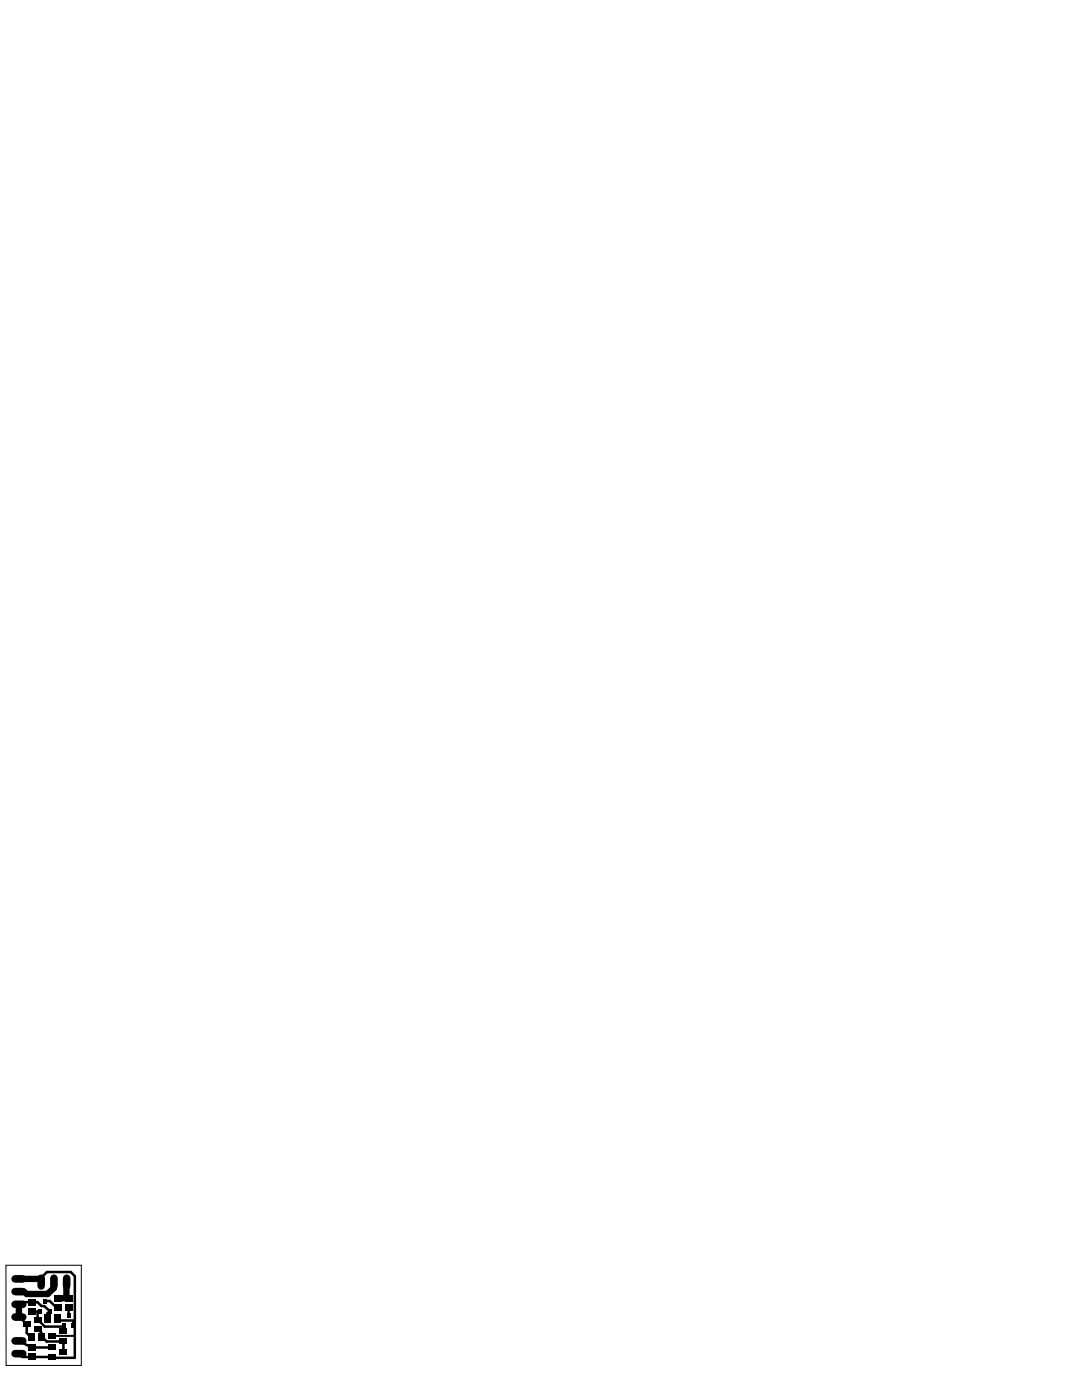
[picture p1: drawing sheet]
<svg xmlns="http://www.w3.org/2000/svg" width="216mm" height="279mm" viewBox="0 0 216 279" stroke-linecap="round" stroke-linejoin="round" font-family="sans-serif">
<path d="M1.2 252.5h15v20h-15z" fill="none" stroke="#000" stroke-width=".2"/>
<g fill="#000">
<path d="M10.9 258.4h1.5v1.3h-1.5zM12.9 258.4h1.5v1.3h-1.5zM4.6 263.8h1.4v1h-1.4zM5.6 268.3h1.5v1.3h-1.5zM5.6 270.2h1.5v1.3h-1.5zM5.6 261.1h1.5v1.3h-1.5zM5.6 259.2h1.5v1.3h-1.5zM5.7 266.1h1.3v1.5h-1.3zM6.8 262.9h1.4v1h-1.4zM6.8 264.8h1.4v1h-1.4zM7.6 266.1h1.3v1.5h-1.3zM7.6 261.2h.8v.9h-.8z"/>
<path d="M8.6 259.2h.8v.9h-.8zM8.8 262.4h1.3v1.6h-1.3zM9.6 261.2h.7v.9h-.7zM9.7 266.1h1.4v1h-1.4zM9.8 268.4h1.4v1h-1.4zM9.8 270.3h1.4v1h-1.4zM10.8 262.4h1.3v1.6h-1.3zM10.9 260.3h1.5v1.3h-1.5zM11.9 265.1h1.4v1h-1.4zM11.9 267h1.4v1h-1.4zM12 269.4h1.4v1h-1.4zM12.3 264.1h.8v.8h-.8z"/>
<path d="M12.9 260.3h1.5v1.3h-1.5zM13.3 262h.8v.9h-.8zM14.3 264.1h.7v.8h-.7z"/>
</g>
<path d="M3 255.2h1.5M3 257.8h1.5M8.2 255.1v1.5M10.8 255.1v1.5M13.3 255.1v1.5M3 270.2h1.5M3 267.6h1.5M3 260.3h1.5M3 262.9h1.5" fill="none" stroke="#000" stroke-width="1.5"/>
<path d="M3.8 255.2h4.1l.3 .3v.4M10.8 255.9v1.1l-1.3 1.2h-4.1l-.7-.4h-.9M13.3 255.9v3.1l.4 .1h-2M3.8 260.3v2.6" fill="none" stroke="#000" stroke-width="1.3"/>
<path d="M10.6 266.6h4.3" fill="none" stroke="#000" stroke-width=".41"/>
<g fill="none" stroke="#000" stroke-width=".5">
<path d="M8.3 254.9l1.1-1h4.7l.8 .8v8.8M9 259.6h.9l1.4 1.4h.4M3.8 267.6l2.5 1.3h4.2M3.8 260.3l.5-.4h3.2l.8 .7 .5 .1 1.2 1-.5 .4v1.1M3.8 262.9l1.5 1.4v1.7l.9 .9M6.3 261.8h1.2M7.5 261.8v1.5l1.4 1.5h3.6l.2-.3-.1 1.1M7.5 265.3l.7 .7v.8M8 261.7l-.5 .1M8.2 266.8h.2l.9 .9h3.1l.2-.2 .1 2.4M8.3 266.8h-.1M11.8 263.5h3.1"/>
<path d="M13.7 261v1.5M14.9 263.6v7.4l-10.4-.2-.7-.6M14.9 263.6l-.2 .3v.6M14.9 263.5v.1"/>
</g>
<path d="M8.3 254.9l-.1 1M6.3 266.8h.1M6.3 266.8l-.1 .1M8.5 266.7l-.1 .1M10.4 266.6h.2M11.5 263.2l.3 .3" fill="none" stroke="#000" stroke-width=".25"/>
</svg>
